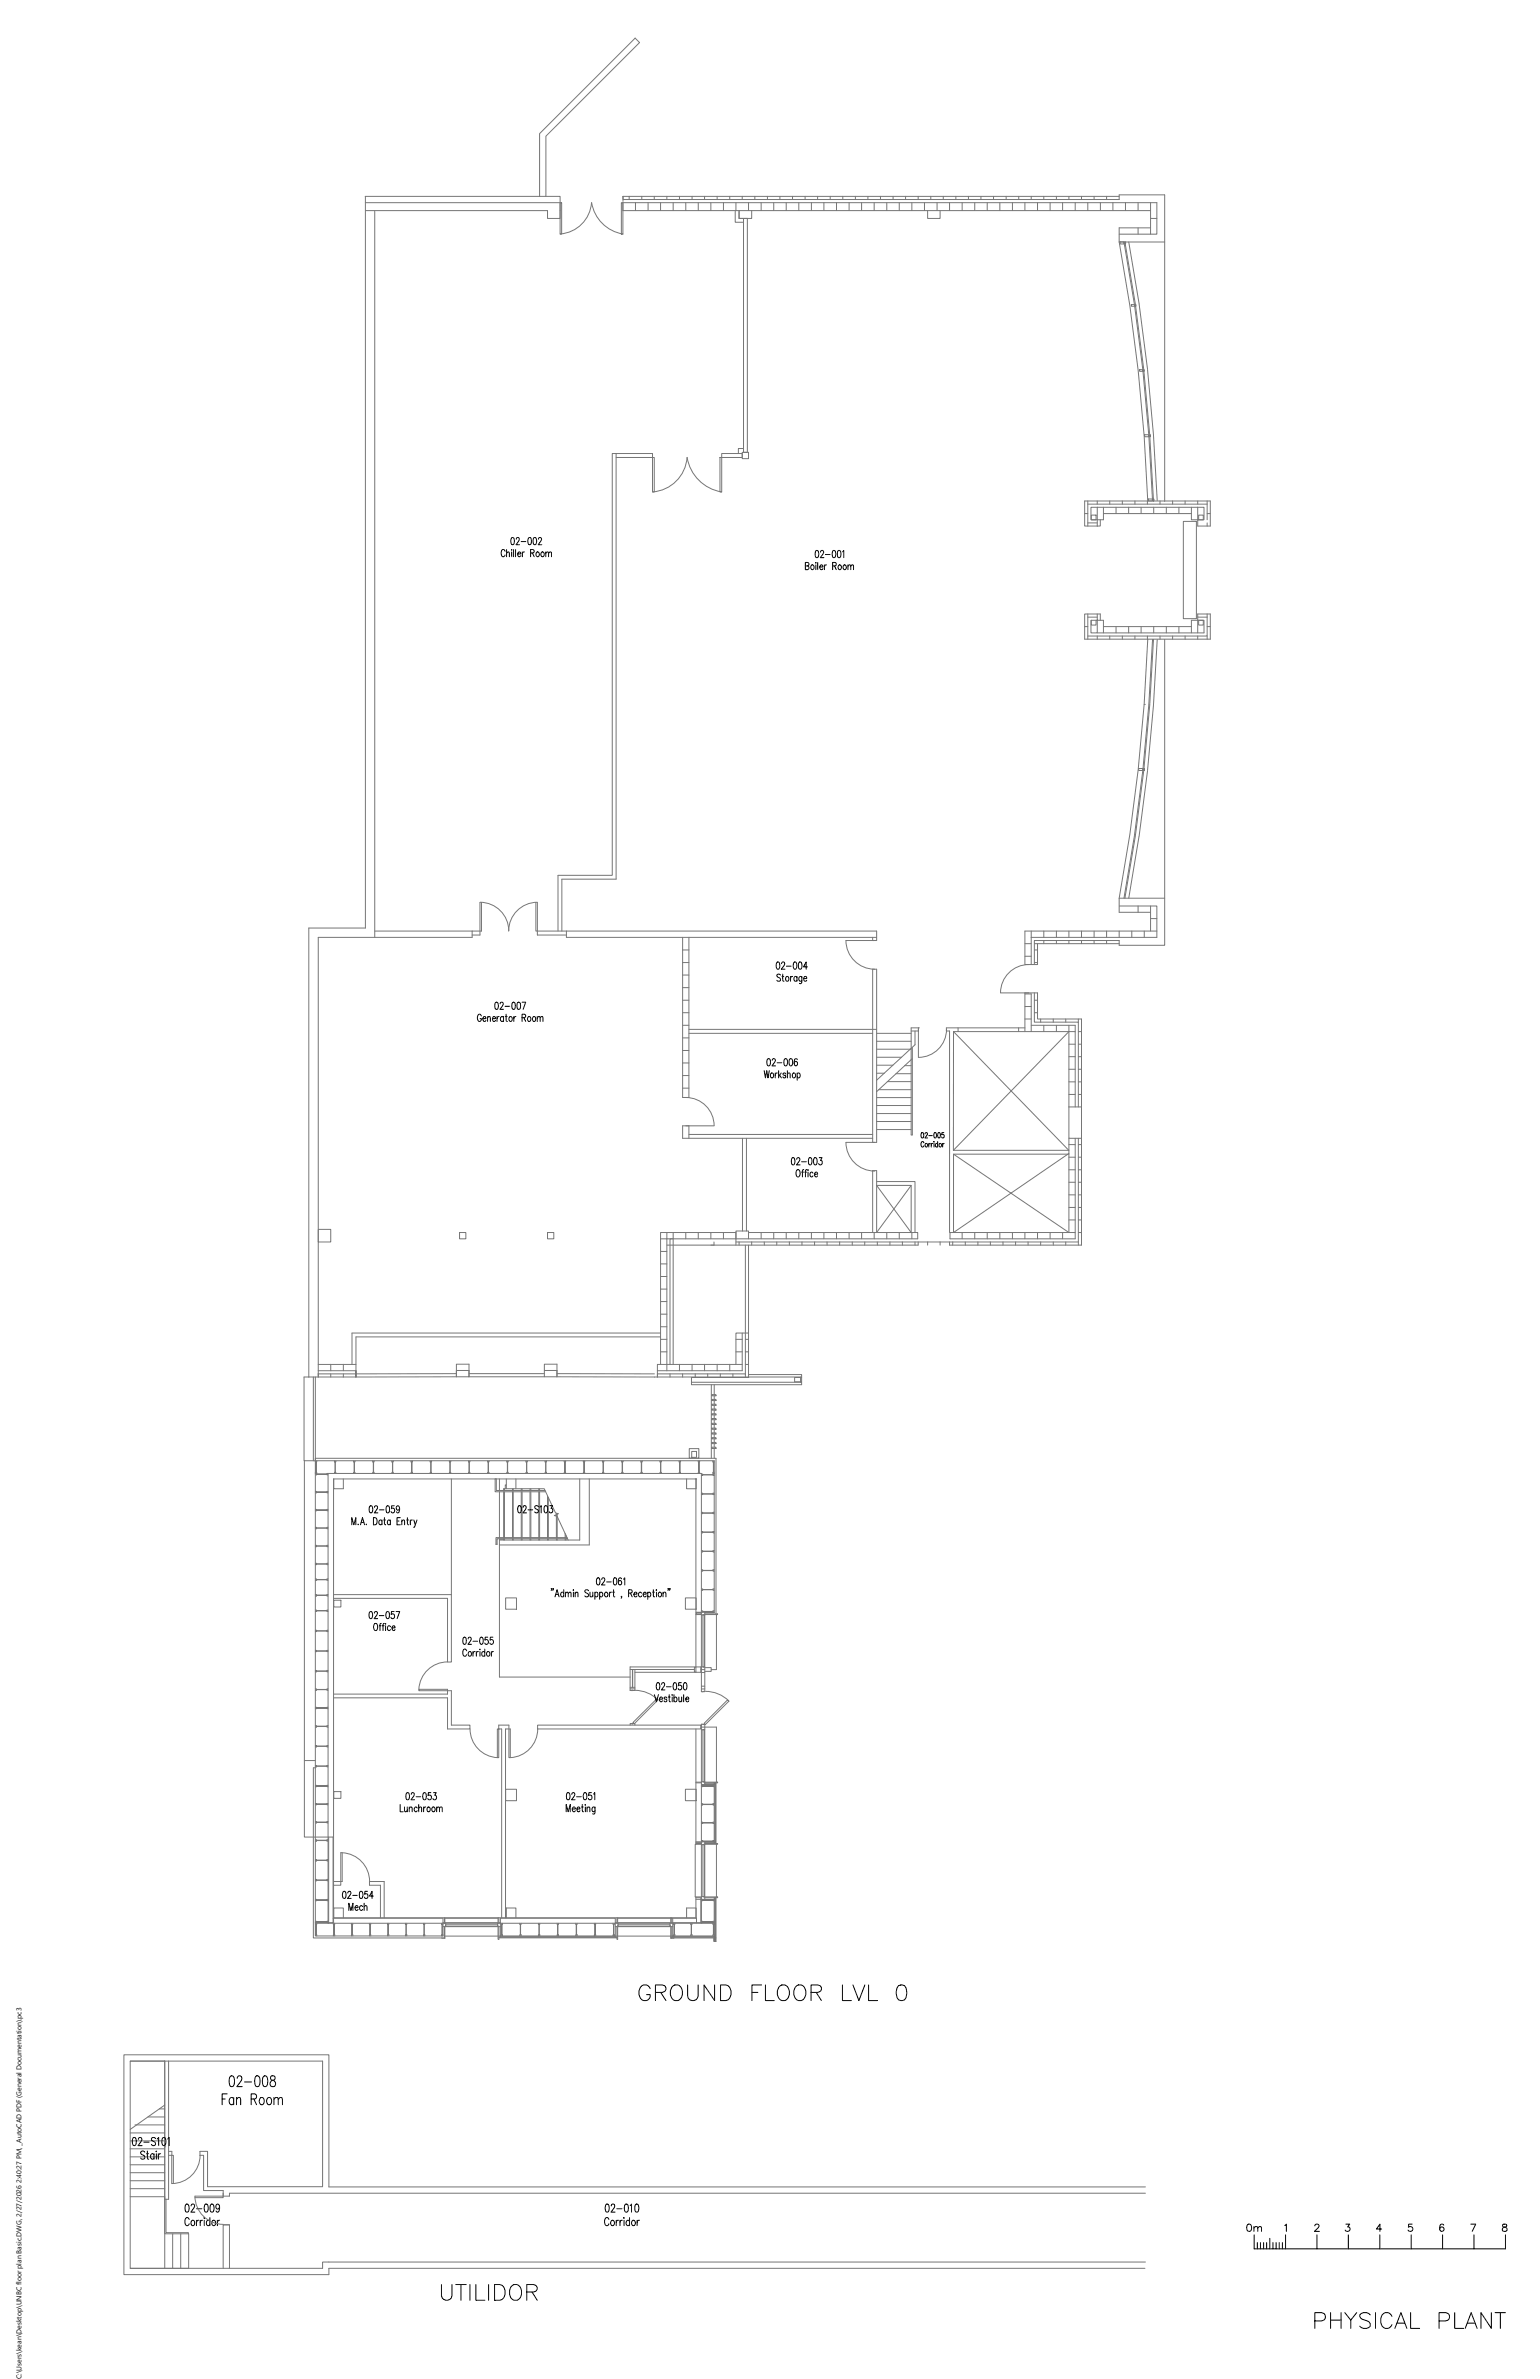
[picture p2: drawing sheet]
<svg xmlns="http://www.w3.org/2000/svg" width="279mm" height="432mm" viewBox="0 0 279 432" stroke-linecap="round" stroke-linejoin="round" font-family="sans-serif">
<defs><g id="words">
<text font-size="1.3" x="3.9" y="431.8" transform="rotate(-90 3.9 431.8)">C:\Users\kean\Desktop\UNBC floor plan Basic.DWG, 2/27/2026 2:40:27 PM, _AutoCAD PDF (General Documentation).pc3</text>
</g></defs>
<!-- layer: 3_Text -->
<g fill="none" stroke="#000" stroke-width=".18">
<path d="M91.9 99.7v1.3M92.8 97.6h.4l.1 .5a.58 .58 0 0 1-.3 .8l-.2-.1-.1-.5zM92.8 99.7v.2zM93.2 99.7v1.3M93.5 99.7v1.3M93.7 97.9v-.3a.35 .35 0 0 1 .5 .2 .35 .35 0 0 1-.1 .4l-.5 .7h.7M94.6 98.3h.8M95.9 97.6h.4l.1 .5a.58 .58 0 0 1-.3 .8l-.2-.1-.1-.5zM96.8 97.6h.4l.2 .5-.2 .7-.2 .1a1.06 1.06 0 0 1-.2-1.3zM97.7 97.9l.1-.3a.35 .35 0 0 1 .5 .2 .35 .35 0 0 1-.2 .4l-.5 .7h.7M148 100h.4l.1 .5v.5l-.2 .2h-.3l-.1-.2zM151.1 100h.4l.1 .5v.5l-.3 .2h-.2l-.1-.2z"/>
<path d="M152 100l.3-.1 .2 .3v.8l-.2 .2h-.3v-.2zM91.6 100.1a.37 .37 0 0 0-.4-.4 .37 .37 0 0 0-.3 .5v.3a.37 .37 0 0 0 .3 .5 .37 .37 0 0 0 .4-.3M91.9 100.4l.2-.2h.3v.8M92.8 100.2v.8M93.9 100.5h.6l-.1-.2a.4 .4 0 0 0-.6 .3 .4 .4 0 0 0 .5 .4l.2-.1M94.8 100.2v.8M95.1 100.2h-.2l-.1 .3M96.3 100.4l.5-.1 .1-.2-.1-.3-.5-.1v1.3M96.6 100.4l.3 .6M97.4 100.2a.38 .38 0 0 1 .5 .4 .38 .38 0 0 1-.5 .4l-.2-.3zM98.3 100.2a.38 .38 0 0 1 .4 .4 .38 .38 0 0 1-.4 .4l-.2-.3zM99 100.4l.3-.2h.2v.8"/>
<path d="M99 100.2v.8M99.5 100.4l.3-.2h.2l.1 .8M146.1 102.7h.6l.1-.2-.1-.3-.6-.1v1.3l.6-.1 .1-.3-.3-.3M147.2 102.6a.38 .38 0 0 1 .5 .4 .38 .38 0 0 1-.5 .3l-.1-.3zM148 102.1v.1zM148 102.5v.9M148.4 102.1v1.3M148.7 102.9h.6l-.1-.3a.39 .39 0 0 0-.5 .4 .39 .39 0 0 0 .5 .3l.1-.1M148.9 100.2l.2-.3h.1l.2 .3-.1 .4-.5 .6h.7M149.6 102.5v.9M149.8 100.6h.8M149.9 102.5l-.2 .1-.1 .3"/>
<path d="M151.1 102.7h.5v-.5l-.5-.1v1.3M151.4 102.7l.3 .7M152.2 102.6a.38 .38 0 0 1 .5 .4 .38 .38 0 0 1-.5 .3l-.2-.3zM152.8 100.2l.3-.3v1.3M153.1 102.6a.38 .38 0 0 1 .4 .4 .38 .38 0 0 1-.4 .3l-.1-.3zM153.8 102.8l.3-.3 .2 .1v.8M153.8 102.5v.9M154.3 102.8l.3-.3 .2 .1 .1 .8M141 174.7l.2-.1a.91 .91 0 0 1 0 1.3l-.3-.2-.1-.5zM141.6 177a.33 .33 0 0 0-.5-.2 .33 .33 0 0 0-.1 .5l.4 .2a.35 .35 0 0 1 .1 .6 .35 .35 0 0 1-.6-.2M141.8 174.9l.2-.3 .3 .1 .1 .2a1.4 1.4 0 0 1-.6 1h.6M141.9 177.2h.3"/>
<path d="M142 176.8v1.1l.2 .2M142.7 177.3a.39 .39 0 0 1 .4 .4 .39 .39 0 0 1-.4 .4l-.2-.4zM142.7 175.4h.8M143.4 177.2v.9M143.8 177.2l-.2 .1-.2 .3M144.1 174.7l.2-.1a.91 .91 0 0 1 0 1.3l-.3-.2-.1-.5zM144.6 177.4l-.1-.1a.39 .39 0 0 0-.5 .4 .39 .39 0 0 0 .5 .4l.1-.2M144.6 177.2v.9M145 174.7l.2-.1a.91 .91 0 0 1 0 1.3l-.3-.2-.1-.5zM145.5 177.2l-.1 1.2-.1 .1h-.2M145.5 177.4l-.1-.1a.39 .39 0 0 0-.5 .4 .39 .39 0 0 0 .5 .4l.1-.2M145.8 177.6h.6l-.1-.3a.39 .39 0 0 0-.5 .4 .39 .39 0 0 0 .5 .4l.1-.2"/>
<path d="M146.5 175.5h-.7l.5-.9v1.3M87.3 184.4a.37 .37 0 0 0-.4-.3 .37 .37 0 0 0-.3 .5v.3a.38 .38 0 0 0 .4 .5 .38 .38 0 0 0 .3-.5h-.2M87.6 184.9h.6l-.1-.3a.39 .39 0 0 0-.5 .4 .39 .39 0 0 0 .5 .3l.1-.1M88.5 184.8l.2-.3 .2 .1 .1 .8M88.5 184.5v.9M89.3 184.9h.6l-.1-.3a.39 .39 0 0 0-.5 .4 .39 .39 0 0 0 .5 .3l.1-.1M89.9 182l.2-.1a.84 .84 0 0 1 0 1.3h-.1a1.02 1.02 0 0 1-.1-1.2zM90.2 184.5v.9M90.6 184.5l-.3 .1-.1 .3M90.7 182.2l.2-.3h.2l.2 .2-.1 .5-.5 .6h.7M91.4 184.7l-.2-.1a.39 .39 0 0 0-.4 .4 .39 .39 0 0 0 .4 .3l.2-.1M91.4 184.5v.9"/>
<path d="M91.6 182.6h.9M91.7 184.5h.3M91.8 184.1v1l.1 .2 .2 .1M92.5 184.6a.39 .39 0 0 1 .4 .4 .39 .39 0 0 1-.4 .3l-.2-.3zM93 182l.2-.1a.88 .88 0 0 1 0 1.3h-.1a1.02 1.02 0 0 1-.1-1.2zM93.2 184.5v.9M93.6 184.5l-.2 .1-.2 .3M93.9 182l.2-.1a.84 .84 0 0 1 0 1.3 1.02 1.02 0 0 1-.2-1.2zM94.7 181.9h.7l-.5 1.3M94.7 184.7l.6-.1v-.4l-.6-.1v1.3M95 184.7l.4 .7M95.8 184.6a.39 .39 0 0 1 .5 .4 .39 .39 0 0 1-.5 .3l-.1-.3z"/>
<path d="M96.7 184.6a.39 .39 0 0 1 .5 .4 .39 .39 0 0 1-.5 .3l-.1-.3zM97.5 184.8l.2-.3 .3 .1v.8M97.5 184.5v.9M98 184.8l.2-.3 .3 .1v.8M138.6 194.3l.3 1.3 .2-1.3 .2 1.3 .3-1.3M139.3 192.2h.2a.91 .91 0 0 1 0 1.3h-.1a1.02 1.02 0 0 1-.1-1.3zM139.9 194.8a.39 .39 0 0 1 .5 .4 .39 .39 0 0 1-.5 .4l-.1-.3zM140.1 192.4l.2-.2h.2l.2 .2-.2 .4-.4 .7h.6M140.7 194.8v.8M141 192.9h.8M141 194.8h-.2l-.1 .3M141.3 194.3v1.3"/>
<path d="M141.4 195.1l.4 .5M141.7 194.8l-.4 .6M142.4 192.2h.2a.91 .91 0 0 1 0 1.3h-.1a1.02 1.02 0 0 1-.1-1.3zM142.6 194.9l-.2-.1-.4 .1 .5 .4v.3h-.3l-.2-.1M142.9 195l.2-.2h.2l.1 .8M142.9 194.3v1.3M143.3 192.2h.2a.91 .91 0 0 1 0 1.3h-.1a1.02 1.02 0 0 1-.1-1.3zM143.9 194.8a.39 .39 0 0 1 .5 .4 .39 .39 0 0 1-.5 .4l-.2-.3zM144.6 194.9l.1-.1a.39 .39 0 0 1 .5 .4 .39 .39 0 0 1-.5 .4l-.1-.1M144.6 194.8v1.3M144.7 192.3l-.3-.1a.79 .79 0 0 0 0 1.3 .39 .39 0 0 0 .3-.5 .39 .39 0 0 0-.5-.3l-.1 .3M143.7 210.2h.4l.1 .5v.5l-.3 .2h-.2l-.1-.2z"/>
<path d="M144.5 210.4l.1-.2a.31 .31 0 0 1 .4 0 .31 .31 0 0 1 .1 .4l-.6 .8h.7M144.6 212.4l.1-.1a.69 .69 0 0 1 .5 .7 .69 .69 0 0 1-.5 .6 .94 .94 0 0 1-.1-1.2zM145.4 210.9h.9M145.4 212.7h.4M145.8 212.3l-.2 .1v.2v1M146 212.7h.3M146.4 212.3l-.3 .3v1M146.6 212.3v.1zM146.6 212.7v.9M146.8 210.2h.4l.1 .5v.5l-.3 .2h-.2l-.1-.2zM147.5 212.9l-.1-.1a.38 .38 0 0 0-.5 .4 .38 .38 0 0 0 .5 .4l.1-.2M147.7 210.2l.3-.1 .2 .3v.8l-.2 .2-.4-.2v-.5z"/>
<path d="M147.8 213.1h.5v-.3a.38 .38 0 0 0-.5 .4 .38 .38 0 0 0 .5 .4v-.2M148.6 210.1h.5l-.2 .5a.37 .37 0 0 1 .3 .6 .37 .37 0 0 1-.7 0M167.2 205.6h.1a.54 .54 0 0 1 .3 .5 .54 .54 0 0 1-.3 .4l-.2-.4zM167.6 207.4a.28 .28 0 0 0-.3-.2 .28 .28 0 0 0-.2 .4v.2a.28 .28 0 0 0 .2 .4 .28 .28 0 0 0 .3-.2M167.8 205.8l.2-.2 .2 .1v.3l-.4 .5h.5M168.5 206.1h.6M168.5 207.5v.7M168.8 207.5l-.3 .3M169 207.5v.7M169.2 207.5l-.1 .1-.1 .2M169.5 207.2v.1zM169.5 207.5v.7"/>
<path d="M169.5 205.6h.1a.56 .56 0 0 1 0 .9l-.2-.4zM170.1 207.7v-.1a.29 .29 0 0 0-.4 .3 .29 .29 0 0 0 .4 .2v-.1M170.1 207.2v1M170.2 205.6h.1a.56 .56 0 0 1 0 .9l-.2-.4zM171 207.5v.7M171.2 205.6h-.3v.4a.27 .27 0 0 1 .3 0 .27 .27 0 0 1 0 .4 .27 .27 0 0 1-.4 0M171.3 207.5l-.3 .3M63.8 276.8v-1.3l.4 1.3 .4-1.3v1.3M65 276.6v.1M65.4 276.8l.4-1.3 .3 1.3M65.5 276.3h.5M66.5 276.6v.1"/>
<path d="M67.1 273.4l.3-.1a.88 .88 0 0 1 0 1.3l-.4-.3v-.4zM67.8 275.5a.69 .69 0 0 1 .6 .4 .69 .69 0 0 1-.2 .8l-.4 .1zM67.9 273.6l.2-.3h.2l.2 .2-.1 .5-.5 .6h.7M68.8 274h.9M69.3 276.1l-.1-.2a.38 .38 0 0 0-.5 .4 .38 .38 0 0 0 .5 .4l.1-.1M69.3 275.9v.9M69.6 275.9h.3M69.7 275.5v1l.3 .3M70.2 273.4l.2-.1a.88 .88 0 0 1 0 1.3l-.2-.1-.1-.2zM70.8 276.1l-.1-.2a.42 .42 0 0 0-.5 .3 .42 .42 0 0 0 .3 .6l.3-.2M70.8 275.9v.9M71.5 273.3h-.4l-.1 .6a.38 .38 0 0 1 .6 .3 .38 .38 0 0 1-.6 .3v-.2"/>
<path d="M72 276.1h.4M72.5 273.7l-.2 .3a.36 .36 0 0 1-.4-.3 .36 .36 0 0 1 .4-.3l.2 .3a.67 .67 0 0 1-.4 .9l-.2-.2M72.6 275.5h-.6v1.3h.6M72.9 276.1l.2-.2h.3v.9M72.9 275.9v.9M73.8 275.9h.3M73.9 275.5v1l.2 .3M74.4 275.9v.9M74.8 275.9h-.2l-.2 .4M75.1 275.9l.3 .9 .2-.9M75.4 276.8l-.2 .4h-.2M94.1 273.3h.2a.91 .91 0 0 1 0 1.3h-.1a.97 .97 0 0 1-.1-1.3z"/>
<path d="M94.9 273.6v-.1a.3 .3 0 0 1 .4-.2 .3 .3 0 0 1 .1 .5l-.5 .8h.6M95.8 274h.8M97.7 273.5l-.1-.2a.35 .35 0 0 0-.4 0 .35 .35 0 0 0-.2 .3l.7 .6v.2l-.3 .2-.4-.2M98 273.5l.2-.2v1.3M98.8 273.3h.3a.91 .91 0 0 1 0 1.3h-.1a1.01 1.01 0 0 1-.2-1.3zM99.7 273.3h.5l-.2 .5a.38 .38 0 0 1 .3 .6 .38 .38 0 0 1-.7 0M67.1 292.6h.4l.1 .5-.1 .4-.2 .3-.3-.3v-.4zM67.9 292.8l.1-.2a.3 .3 0 0 1 .4 0 .3 .3 0 0 1 0 .4l-.5 .8h.6M68 294.7h.1a.68 .68 0 0 1 .4 .6 .68 .68 0 0 1-.4 .7 .86 .86 0 0 1-.1-1.3zM68.8 293.2h.8M68.8 295.1h.3M69.2 294.7l-.3 .2v1.1"/>
<path d="M69.4 295.1h.3M69.7 294.7l-.2 .2v1.1M70 294.7v.1zM70 295.1v.9M70.1 292.6l.3-.1a.88 .88 0 0 1 0 1.3l-.3-.1-.1-.5zM70.8 295.3v-.2a.38 .38 0 0 0-.5 .4 .38 .38 0 0 0 .5 .4v-.1M71.1 295.5h.6l-.1-.4a.38 .38 0 0 0-.5 .4 .38 .38 0 0 0 .5 .4l.1-.1M71.5 292.5h-.5v.6a.39 .39 0 0 1 .5 0 .39 .39 0 0 1 0 .5 .39 .39 0 0 1-.5 .1l-.1-.2M71.9 292.5h.6l-.4 1.3M84.1 297.2h.4l.1 .5a.61 .61 0 0 1-.3 .8h-.1a1.02 1.02 0 0 1-.1-1.3zM84.7 299.6a.37 .37 0 0 0-.5-.3 .37 .37 0 0 0-.2 .5v.3a.36 .36 0 0 0 .2 .5 .36 .36 0 0 0 .5-.3M84.9 297.5v-.1a.29 .29 0 0 1 .5-.2 .29 .29 0 0 1 0 .4l-.5 .9h.6"/>
<path d="M85.1 299.8a.38 .38 0 0 1 .4 .4 .38 .38 0 0 1-.4 .4l-.2-.4zM85.8 297.9h.9M85.8 299.8v.8M86.2 299.8h-.2l-.2 .3M86.4 299.8v.8M86.8 299.8h-.2l-.2 .3M87.1 299.3v.1zM87.1 299.8v.8M87.2 297.2h.3l.2 .5a.61 .61 0 0 1-.3 .8l-.2-.1-.2-.5zM87.9 299.9v-.1a.38 .38 0 0 0-.5 .4 .38 .38 0 0 0 .5 .4v-.2M87.9 299.3v1.3M88.4 299.8a.38 .38 0 0 1 .5 .4 .38 .38 0 0 1-.5 .4l-.1-.4z"/>
<path d="M88.5 297.2h-.5v.5a.39 .39 0 0 1 .5 .1 .39 .39 0 0 1 0 .5 .39 .39 0 0 1-.5 0l-.1-.1M89.2 299.8v.8M89.4 297.2h-.4l-.1 .5a.39 .39 0 0 1 .5 .1 .39 .39 0 0 1 0 .5 .39 .39 0 0 1-.5 0v-.1M89.5 299.8h-.2l-.1 .3M100.1 288.4h-.1h.1l-.1 .3M100.4 288.4l-.1 .3M100.7 289.8l.4-1.3 .3 1.3M100.8 289.4h.5M102.3 289.2l-.1-.1a.38 .38 0 0 0-.5 .3 .38 .38 0 0 0 .5 .4l.1-.1M102.3 288.5v1.3M102.6 289.2l.2-.2 .3 .1v.7M102.6 289v.8"/>
<path d="M103.1 289.2l.2-.2 .3 .1v.7M104 288.5v.2zM104 289v.8M104.4 289.2l.2-.2 .2 .1 .1 .7M104.4 289v.8M106.8 288.7l-.1-.1a.35 .35 0 0 0-.4 0 .35 .35 0 0 0-.2 .3l.7 .6-.1 .3h-.4l-.2-.1M107 289l.1 .8h.3l.1-.2M107.5 289v.8M107.9 289.2l.1-.1a.38 .38 0 0 1 .5 .3 .38 .38 0 0 1-.5 .4l-.1-.1M107.9 289v1.3M108.4 286.4h.3l.2 .5-.2 .7-.2 .1a.98 .98 0 0 1-.1-1.3zM108.8 289.2l.1-.1a.38 .38 0 0 1 .5 .3 .38 .38 0 0 1-.5 .4l-.1-.1"/>
<path d="M108.8 289v1.3M109.2 286.7l.2-.3h.2l.1 .2-.1 .5-.5 .6h.7M109.8 289.1a.38 .38 0 0 1 .5 .3 .38 .38 0 0 1-.5 .4l-.1-.3zM110.1 287.1h.8M110.6 289v.8M110.9 289l-.2 .1-.1 .2M111.2 289h.3M111.3 288.5v1.1l.1 .2h.1M111.4 286.4h.4l.1 .5a.61 .61 0 0 1-.3 .8h-.1a1.02 1.02 0 0 1-.1-1.3zM112.8 286.6l-.3-.2a.78 .78 0 0 0 0 1.3 .38 .38 0 0 0 .3-.5 .38 .38 0 0 0-.5-.3l-.1 .4M112.8 289.8h-.1h.1l-.1 .3M113.1 286.6l.2-.2v1.3"/>
<path d="M114 289.2l.6-.1v-.5l-.6-.1v1.3M114.4 289.2l.3 .6M115 289.3h.6l-.1-.2a.38 .38 0 0 0-.5 .3 .38 .38 0 0 0 .5 .4l.1-.1M116.4 289.2l-.1-.1a.38 .38 0 0 0-.5 .3 .38 .38 0 0 0 .5 .4l.1-.1M116.7 289.3h.5v-.2a.38 .38 0 0 0-.5 .3 .38 .38 0 0 0 .5 .4v-.1M117.5 289.2l.1-.1a.38 .38 0 0 1 .5 .3 .38 .38 0 0 1-.5 .4l-.1-.1M117.5 289v1.3M118.4 289h.3M118.5 288.5v1.1l.1 .2h.2M119.1 288.5v.2zM119.1 289v.8M119.5 289.1a.38 .38 0 0 1 .5 .3 .38 .38 0 0 1-.5 .4l-.1-.3z"/>
<path d="M120.3 289.2l.2-.2 .3 .1v.7M120.3 289v.8M121.3 288.4l-.1 .3M121.6 288.4h-.1h.1l-.1 .3M118.7 307.6l.4 1.3 .4-1.3M119.2 305.5h.4l.1 .5v.5l-.3 .2-.3-.2v-.5zM119.6 308.4h.6l-.1-.3a.38 .38 0 0 0-.5 .4 .38 .38 0 0 0 .5 .3l.1-.1M120 305.7a.3 .3 0 0 1 .5-.3 .3 .3 0 0 1 0 .5l-.5 .8h.6M120.9 306.2h.9M121 308.2l-.2-.2-.3 .2 .1 .2 .3 .1v.3l-.2 .1-.2-.2M121.3 308h.3M121.4 307.6v1l.1 .2 .1 .1"/>
<path d="M122 307.6v.1zM122 308v.9M122.3 305.5l.2-.1 .2 .3v.8l-.2 .2h-.2l-.2-.5zM122.3 308.2l.1-.1a.38 .38 0 0 1 .4 .4 .38 .38 0 0 1-.4 .3l-.1-.1M122.3 307.6v1.3M123.2 308v.8l.2 .1 .3-.3M123.6 305.4h-.5v.6a.39 .39 0 0 1 .5 0 .39 .39 0 0 1 0 .6 .39 .39 0 0 1-.5 0l-.1-.1M123.7 308v.9M124 307.6v1.3M124.1 305.5l.3-.1 .2 .3v.8l-.2 .2-.4-.2v-.5zM124.4 308.4h.6l-.1-.3a.38 .38 0 0 0-.5 .4 .38 .38 0 0 0 .5 .3l.1-.1M72.6 327.5v1.3h.6"/>
<path d="M73.4 328v.8h.3l.2-.2M73.8 325.4h.3l.2 .5a.57 .57 0 0 1-.4 .8 1.02 1.02 0 0 1-.1-1.3zM73.9 328v.8M74.3 328.2l.2-.2h.2l.1 .8M74.3 328v.8M74.6 325.7v-.1a.29 .29 0 0 1 .4-.2 .29 .29 0 0 1 .1 .5l-.5 .8h.6M75.5 326.1h.8M75.7 328.2l-.1-.2a.38 .38 0 0 0-.5 .4 .38 .38 0 0 0 .5 .4l.1-.1M76 328.2l.2-.2h.2l.1 .8M76 327.5v1.3M76.8 325.4h.4l.1 .5a.61 .61 0 0 1-.2 .8h-.1a.95 .95 0 0 1-.2-1.3zM76.9 328v.8"/>
<path d="M77.2 328h-.2l-.1 .3M77.6 328a.38 .38 0 0 1 .5 .4 .38 .38 0 0 1-.5 .4l-.1-.3zM78.2 325.4h-.5v.5a.39 .39 0 0 1 .6 .3 .39 .39 0 0 1-.6 .4l-.1-.2M78.5 328a.38 .38 0 0 1 .5 .4 .38 .38 0 0 1-.5 .4l-.2-.3zM78.6 325.4h.5l-.2 .5a.38 .38 0 0 1 .3 .5 .38 .38 0 0 1-.7 0M79.2 328.2l.3-.2h.2v.8M79.2 328v.8M79.7 328.2l.3-.2h.2v.8M102.7 328.8v-1.3l.4 1.3 .4-1.3v1.3M102.9 325.4h.4l.1 .5a.57 .57 0 0 1-.4 .8 1.02 1.02 0 0 1-.1-1.3zM103.7 325.7v-.1a.29 .29 0 0 1 .5-.2 .29 .29 0 0 1 0 .5l-.5 .8h.6M103.8 328.3h.6l-.1-.2a.4 .4 0 0 0-.6 .3 .4 .4 0 0 0 .5 .4l.2-.1"/>
<path d="M104.6 326.1h.9M104.7 328.3h.5l-.1-.3a.38 .38 0 0 0-.4 .4 .38 .38 0 0 0 .4 .4l.1-.1M105.5 328h.3M105.6 327.5v1.1l.1 .2h.2M106 325.4h.1a.8 .8 0 0 1 .1 1.3h-.1a.95 .95 0 0 1-.1-1.3zM106.2 327.5v.2zM106.2 328v.8M106.5 328.2l.2-.2h.3v.8M106.5 328v.8M107.3 325.4h-.5v.5a.39 .39 0 0 1 .6 .3 .39 .39 0 0 1-.6 .4l-.1-.2M107.7 325.6l.2-.2v1.3M107.9 328v1.1l-.1 .2-.3-.1"/>
<path d="M107.9 328.2v-.2a.38 .38 0 0 0-.5 .4 .38 .38 0 0 0 .5 .4v-.1M62.3 343.3h.1a.8 .8 0 0 1 .1 1.3h-.1a.95 .95 0 0 1-.1-1.3zM63.1 343.6l.2-.3h.2l.2 .2-.6 1.1h.6M63.3 346.8v-1.4l.4 1.4 .3-1.4v1.4M64 344h.8M64.4 346.2h.6l-.1-.3a.38 .38 0 0 0-.5 .4 .38 .38 0 0 0 .5 .4l.1-.1M65.3 343.3h.4l.1 .5a.57 .57 0 0 1-.3 .8 1.02 1.02 0 0 1-.2-1.3zM65.8 346.1l-.1-.2a.38 .38 0 0 0-.5 .4 .38 .38 0 0 0 .5 .4l.1-.1M66.1 346.1l.2-.2h.2l.1 .9M66.1 345.4v1.4M66.7 343.3h-.5v.5a.38 .38 0 0 1 .6 .3 .38 .38 0 0 1-.6 .4l-.1-.2M67.7 344.1h-.7l.5-.8v1.3"/>
<path d="M41.8 376.9l.3-.1a.96 .96 0 0 1 .4 1.1l-.2 .8h-.3a1.22 1.22 0 0 1-.4-1.6zM43 377.2v-.1a.46 .46 0 0 1 .6-.3l.2 .2 .1 .3-.9 1.4h.9M44.4 377.9h1.2M46.4 376.9l.4-.1a.96 .96 0 0 1 .4 1.1l-.2 .8h-.4a1.22 1.22 0 0 1-.3-1.6zM47.8 376.9l.4-.1a.96 .96 0 0 1 .4 1.1l-.2 .8h-.4a.96 .96 0 0 1-.4-1.1zM49.1 376.9v.3a.67 .67 0 0 0 .7 .5 .57 .57 0 0 1 0 .9 .57 .57 0 0 1-.8-.2 .57 .57 0 0 1 .4-.8l.3-.1a.42 .42 0 0 0 .2-.4 .42 .42 0 0 0-.3-.3zM24.2 388h.2a1.01 1.01 0 0 1 0 1.4h-.1a1.22 1.22 0 0 1-.1-1.4zM25.1 388.3l.2-.3h.3l.1 .2a1.8 1.8 0 0 1-.7 1.2h.8M26.1 388.8h1M26.3 390.6a.38 .38 0 0 0-.5-.2 .38 .38 0 0 0-.2 .5l.5 .3a.39 .39 0 0 1 .1 .6 .39 .39 0 0 1-.6 0l-.1-.1M26.6 390.9h.3M26.7 390.4v1.2l.1 .2 .2 .1"/>
<path d="M27.9 391.1l-.1-.1a.47 .47 0 0 0-.5 .3 .47 .47 0 0 0 .3 .6l.3-.2M27.9 390.9v1M28.2 388.2a.38 .38 0 0 0-.5-.2 .38 .38 0 0 0-.2 .5l.5 .2a.38 .38 0 0 1 .2 .6 .38 .38 0 0 1-.6 .1l-.1-.2M28.4 390.4v.2zM28.4 390.9v1M28.5 388.2l.3-.2v1.4M28.7 390.9v1M29.1 390.9l-.2 .1-.2 .3M29.5 388h.3a1.01 1.01 0 0 1 0 1.4h-.1a1.14 1.14 0 0 1-.2-1.4zM30.4 388.2l.3-.2v1.4M40.3 381h.6M41.2 380h-.9v2"/>
<path d="M42.4 381l-.1-.2a.63 .63 0 0 0-.8 .3 .63 .63 0 0 0 .3 .8l.3 .1 .3-.3M42.4 380.7v1.3M42.9 381.1l.3-.4 .4 .1 .1 1.2M42.9 380.7v1.3M45.6 381h.6l.3-.4a.46 .46 0 0 0-.3-.6h-.6v2M46.1 381l.4 1M47.2 380.8l.2-.1a.67 .67 0 0 1 .5 .7 .67 .67 0 0 1-.5 .6l-.2-.1a.86 .86 0 0 1 0-1.1zM48.6 380.8l.1-.1a.67 .67 0 0 1 .6 .7 .67 .67 0 0 1-.6 .6l-.1-.1a.86 .86 0 0 1 0-1.1zM49.7 381.1l.4-.4 .3 .1 .1 1.2M49.7 380.7v1.3M50.5 381.1l.3-.4 .4 .1v1.2M33.7 400.1h.3a.99 .99 0 0 1 0 1.4h-.1a1.14 1.14 0 0 1-.2-1.4z"/>
<path d="M34.3 402.8a.41 .41 0 0 0-.5-.3 .41 .41 0 0 0-.3 .6v.3a.41 .41 0 0 0 .3 .6 .41 .41 0 0 0 .5-.4M34.7 400.4l.2-.3h.3l.1 .2-.2 .5-.5 .7h.7M34.8 403.1a.48 .48 0 0 1 .6 .3 .48 .48 0 0 1-.3 .6l-.4-.2-.1-.4zM35.6 403v1M35.7 400.9h.9M36.1 403a.39 .39 0 0 0-.5 .4M36.3 403v1M36.7 403a.39 .39 0 0 0-.4 .4M37.1 402.5v.1zM37.1 403v1M37.2 400.1h.3a.99 .99 0 0 1 0 1.4h-.1a1.14 1.14 0 0 1-.2-1.4zM38.1 403.2l-.1-.1a.48 .48 0 0 0-.6 .3 .48 .48 0 0 0 .3 .6l.4-.2"/>
<path d="M38.1 402.5v1.5M38.2 400.1h.3a.99 .99 0 0 1 0 1.4h-.1a1.14 1.14 0 0 1-.2-1.4zM38.6 403.1a.48 .48 0 0 1 .6 .3 .48 .48 0 0 1-.3 .6l-.4-.2-.1-.4zM39.4 403v1M39.8 400.5l-.1 .4a.41 .41 0 0 1-.5-.4 .41 .41 0 0 1 .5-.4l.1 .4a.72 .72 0 0 1-.4 1l-.2-.2M39.9 403a.39 .39 0 0 0-.5 .4M110 400.1h.2a.99 .99 0 0 1 0 1.4h-.1a1.1 1.1 0 0 1-.1-1.4zM110.5 402.8a.41 .41 0 0 0-.5-.3 .41 .41 0 0 0-.3 .6v.3a.41 .41 0 0 0 .3 .6 .41 .41 0 0 0 .5-.4M110.9 400.4l.2-.3h.3l.1 .2-.1 .5-.6 .7h.8M111 403.1a.43 .43 0 0 1 .5 .4 .43 .43 0 0 1-.5 .4l-.2-.3zM111.8 403v1M111.9 400.9h.9"/>
<path d="M112.2 403l-.2 .1-.2 .3M112.5 403v1M112.9 403l-.3 .1-.1 .3M113.2 402.5v.1zM113.2 403v1M113.4 400.1h.3a.99 .99 0 0 1 0 1.4h-.1a1.1 1.1 0 0 1-.2-1.4zM114.2 403.2l-.1-.1a.43 .43 0 0 0-.5 .4 .43 .43 0 0 0 .5 .4l.1-.1M114.2 402.5v1.5M114.3 400.3l.3-.2v1.4M114.7 403.1a.43 .43 0 0 1 .6 .4 .43 .43 0 0 1-.6 .4l-.1-.3zM115.3 400.1h.3a.99 .99 0 0 1 0 1.4h-.1a1.14 1.14 0 0 1-.2-1.4zM115.6 403v1"/>
<path d="M116 403l-.3 .1-.1 .3"/>
<circle cx="168.1" cy="207.8" r=".29"/>
<circle cx="170.6" cy="207.8" r=".3"/>
</g>
<!-- layer: 1_Wall_Exist -->
<g fill="none" stroke="#767676" stroke-width=".18">
<path d="M66.3 35.6h35.3v4h-2.3v-1.4h-33M66.3 36.8h35.3M66.3 35.6v132.8h-10.3v81.5M68 38.2v131.9M97.9 35.6v-11.3l17.3-17.4 .8 .8-17 17v10.9M101.6 36.8h.3v5.7h-.3zM107.3 36.8a6.1 6.1 0 0 1-5.7 5.7M107.3 36.8a6.9 6.9 0 0 0 5.7 5.7M112.7 36.8h.3v5.7h-.3zM113 35.6h90.1M113 35.6v.6h90.1v-.8h8.2v55.6M113 35.6v1"/>
<path d="M114.2 35.6v.6M115.3 36.8v1.4M116.4 35.6v.6M117.6 36.8v1.4M118.7 35.6v.6M119.8 36.8v1.4M121 35.6v.6M122.1 36.8v1.4M123.3 35.6v.6M124.4 36.8v1.4M125.6 35.6v.6M126.7 36.8v1.4"/>
<path d="M127.8 35.6v.6M129 36.8v1.4M130.1 35.6v.6M131.3 36.8v1.4M132.4 35.6v.6M133.4 38.2v2.1h1.5M133.5 36.8v1.4M134.7 35.6v.6M135.8 36.8v1.4M136.4 38.2v1.4h-2.3v-1.4v1.4h1.5v42.5h-.7v-42.5M136.9 35.6v.6M138.1 36.8v1.4"/>
<path d="M139.2 35.6v.6M140.4 36.8v1.4M141.5 35.6v.6M142.6 36.8v1.4M143.8 35.6v.6M144.9 36.8v1.4M146.1 35.6v.6M147.2 36.8v1.4M148.3 35.6v.6M149.5 36.8v1.4M150.6 35.6v.6M151.8 36.8v1.4"/>
<path d="M152.9 35.6v.6M154.1 36.8v1.4M155.2 35.6v.6M156.3 36.8v1.4M157.5 35.6v.6M158.6 36.8v1.4M159.7 35.6v.6M160.9 36.8v1.4M162 35.6v.6M163.2 36.8v1.4M164.3 35.6v.6M165.4 36.8v1.4"/>
<path d="M166.6 35.6v.6M167.7 36.8v1.4M168.3 38.2v1.4h2.3v-1.4M168.9 35.6v.6M170 36.8v1.4M171.1 35.6v.6M172.3 36.8v1.4M173.4 35.6v.6M174.6 36.8v1.4M175.7 35.6v.6M176.8 36.8v1.4M178 35.6v.6"/>
<path d="M179.1 36.8v1.4M180.3 35.6v.6M181.4 36.8v1.4M182.5 35.6v.6M183.7 36.8v1.4M184.8 35.6v.6M185.9 36.8v1.4M187.1 35.6v.6M188.2 36.8v1.4M189.4 35.6v.6M190.5 36.8v1.4M191.7 35.6v.6"/>
<path d="M192.8 36.8v1.4M193.9 35.6v.6M195.1 36.8v1.4M196.2 35.6v.6M197.4 36.8v1.4M198.5 35.6v.6M199.6 36.8v1.4M200.8 35.6v.6M201.9 36.8v1.4M204.2 36.8v1.4M206.5 36.8v1.4M208.7 38.2h-95.7v-1.4h96.9v5.7h-6.8"/>
<path d="M208.7 36.8v5.7M208.7 39.6h1.2M203.1 43.9a322 322 0 0 1 5.1 47M203.1 43.9h8.2M203.1 41.4h5.6M203.1 41.3v2.6M203.2 43.9h.7v.4h-.7zM203.9 43.9l1.9 11.4 1.5 11.8M203.9 44h.2M203.9 44.2h.2M204.1 43.9l1.9 11.3M204.1 43.9h.1v.4h-.1z"/>
<path d="M204.8 43.9l1.9 11.2M205.3 55.3h.6v.3h-.6zM205.9 55.4h.1M205.9 55.5h.1M206 55.3l1.5 11.8M206 55.3l.1 .3zM206.5 41.4v1.1M206.7 55.2l1.5 11.8M206.8 67.1h.5v.3h-.5zM207.3 67.2h.2l1.1 11.8h-.2zM207.3 67.3h.2M207.5 67.1l.1 .3z"/>
<path d="M207.7 78.9h.7v.4h-.7zM208.2 67.1l1.1 11.8M208.4 79l.7 11.9M208.4 79.1h.2M208.6 79l.7 11.9M208.6 78.9h.1v.4h-.1zM209.3 79l.7 11.8M111.8 83h6.9v6.3h-.3v-7h-7.3v76.6h-9.9v10.1M111.8 82.3v77.3h-9.9v9.4M124.7 83a6.8 6.8 0 0 1-6.3 6.3M124.7 83a7.6 7.6 0 0 0 6.2 6.3M130.9 82.3h3.8v.7h-4.1v6.3h.3z"/>
<path d="M134.7 82.1h1.1v1.1h-1.1zM134.9 81.4h-.9v.9M196.8 93.2h.6M197.4 90.9v4.6M197.4 91.5h21.6M197.4 94.9h1.7M198 93.5h.9v.9h-.9zM199.1 92.1h-1.2v2.2h2.3v-2.2M199.1 92.1h18.2M199.1 90.9v.6M199.1 92.1v3.4M199.6 94.3v1.2h-.5"/>
<path d="M200.2 93.2h16M201.3 90.9v.6M202.5 92.1v1.1M203.6 90.9v.6M204.8 92.1v1.1M205.9 90.9v.6M207 92.1v1.1M208.2 90.9v.6M208.3 90.6h.8v.3h-.8zM209.1 90.7h.2M209.1 90.8h.2M209.3 90.6h.1v.3h-.1z"/>
<path d="M209.3 92.1v1.1M210.5 90.9v.6M211.6 92.1v1.1M212.7 90.9v.6M213.9 92.1v1.1M214.7 94.6h2.4v17.7h-2.4zM215 90.9v.6M216.2 92.1v2.2h2.2v-2.2h-1.1M217.3 92.1v3.4h2.3v-4.6h-22.8v4.6h2.3M217.3 90.9v.6M217.5 93.5h.8v.9h-.8zM219 93.2h.6"/>
<path d="M219 90.9v3.4M219 94.9v.6M196.8 113.7h.6M197.4 111.4v4.6M197.4 112h1.7M198 112.6v.9h.9v-.9M199.1 111.4v3.5h-1.2v-2.3h2.3v2.3M199.1 114.9h19.3v-2.3h-2.2v2.3M199.1 115.4v.6M200.2 113.7h16M201.3 115.4v.6M202.5 113.7v1.2"/>
<path d="M203.6 115.4v.6M204.8 113.7v1.2M205.9 115.4v.6M207 113.7v1.2M208.2 115.4v.6M208.2 116a322 322 0 0 1-5.1 47M209.1 116.1l-.7 11.8M209.3 116.1l-.7 11.8M209.3 113.7v1.2M210 116.1l-.7 11.8M210.5 115.4v.6M211.3 116.1v55.5h-8.2v-.9h-15.4v4.3"/>
<path d="M211.6 113.7v1.2M212.7 115.4v.6M213.9 113.7v1.2M215 115.4v.6M217.3 112v2.9M217.3 115.4v.6M217.5 112.6h.8v.9h-.8zM219 112h-1.7v-.6h2.3v4.6h-22.8v-4.6h2.8v1.2M219 111.4v4h-21.6M219 113.7h.6M219 115.4v.6M206.6 139.5h.7v.3h-.7z"/>
<path d="M207.3 139.8l-1.5 11.8M207.3 139.6h.2M207.5 139.5h.1v.3h-.1zM207.6 127.8h.2M208.2 139.9l-1.5 11.8M208.4 127.9l-1.1 11.9 .2-.1M208.6 127.9l-1.1 11.9-1.5 11.8M209.3 128l-1.1 11.8M205.8 151.7l-1.9 11.3M206 151.7l-1.9 11.3M206.7 151.8l-1.9 11.2M85.7 169v1.1h-28v79.8"/>
<path d="M87.4 163.8v5.2h-19.4M97.2 163.8v5.2h5.6M97.5 163.8v5.9h5.3M97.5 163.8a5.2 5.2 0 0 0-5.2 5.2 5.2 5.2 0 0 0-5.2-5.2v5.9h-1.4M102.8 169v1.1h56.2M102.8 169h56.2v1.7h-5.5M123.8 170.1v29.1h1.2v-29.1M123.8 172.4h1.2M123.8 174.7h1.2M123.8 177h1.2M123.8 179.3h1.2M153.5 170.7a5.2 5.2 0 0 0 5.2 5.2"/>
<path d="M158.3 170.1v.6M185.9 171.3h1.2M185.9 173.6h1.2M186.7 175.1a5.1 5.1 0 0 0-5.2 5.1h6.7v4.8h8v41h-23.9v-.6M187.1 169v6.1M187.7 172.4h.5M187.7 174.7h.5M187.7 171.3h15.4M189.4 169v1.1M189.4 170.7v.6M191.7 169v1.1M191.7 170.7v.6"/>
<path d="M193.9 169v1.1M193.9 170.7v.6M196.2 169v1.1M196.2 170.7v.6M198.5 169v1.1M198.5 170.7v.6M200.8 169v1.1M200.8 170.7v.6M203.1 163h8.2M203.1 163v2.6h5.6M203.1 169v1.1M203.1 164.4h6.8v5.7h-22.8"/>
<path d="M205.3 169v1.1M206.5 164.4v1.2M207.6 169v1.1M208.7 164.4v4.6M208.7 166.7h1.2M209.9 169h-24v6.1h2.3v-3.8M123.8 186.1h1.2M123.8 181.5h1.2M123.8 183.8h1.2M123.8 188.4h1.2M123.8 190.7h1.2M123.8 192.9h1.2"/>
<path d="M123.8 195.2h1.2M123.8 197.5h1.2M124.4 199.2a5.1 5.1 0 0 1 5.2 5.1h-5.8v2.3h34.5M125 187.6h33.3M125 186.8h34M159 187.6h6.3M159 189h6.3M159 190.4h6.3M159 191.9h4.6M159 193.3h3M159 194.8h1.4M159 199.2h6.3"/>
<path d="M159.4 197.8h5.9M161 196.3h4.3M162.6 194.9h2.7M164.1 193.4h1.2M165.3 192.2h.1M165.3 192.3l-6.3 5.8M165.3 187.1h1.3M166 187.1v2.5l-7 6.5M166.6 186.6h.1M166.6 186.6v5.3a5.1 5.1 0 0 0 5.1-5.1M166.6 186.6h-1.3v19.4h.2v-15.9M173 187.2v21.6"/>
<path d="M173 187.2h22.1M173 187.2l20.9 21.6h-20.9M173.8 186.6v.6M184.8 186.6v.6M185.9 180.4h1.2v6.8M185.9 180.2v7M185.9 186.6h-14.2v.5h.6v36.6M185.9 185h1.2M185.9 182.7h1.2M187.1 186.1h8v14.8M187.7 180.2v5.3h7.9v15.4M187.7 181.5h.5"/>
<path d="M187.7 183.8h.5M188.8 185v.5M189.4 186.1v1.1M191.1 185v.5M191.7 186.1v1.1M193.4 185v.5M193.9 186.1v14.8M193.9 194.1h1.2M193.9 196.4h1.2M193.9 198.6h1.2M193.9 191.8h1.2M193.9 189.5h1.2"/>
<path d="M193.9 187.2l-20.9 21.6M195.6 187.2h.6M195.6 194.1h.6M195.6 196.4h.6M195.6 198.6h.6M195.6 191.8h.6M195.6 189.5h.6M195.6 185v.5M125 204.3v2.3M125 205.9h33.3M134.7 206.6v16.8M135.4 206.6v16.8"/>
<path d="M158.3 207.3v-31.4h.7v31.4h-5.5a5.2 5.2 0 0 0 5.2 5.3M159 215.2h6.3v8.5zM159 214.5h7v9.2M159 205h6.3M159 203.6h6.3M159 202.1h6.3M159 200.7h6.3M165.3 215.2l-6.3 8.5v-11.2h-.7v11.2M173 209.5h20.9M193.9 206.6v17.1l-20.9-14.2v14.2l20.9-14.3M193.9 200.9v5.7h2.3M193.9 200.9h2.3"/>
<path d="M193.9 207.8h1.2M193.9 210h1.2M193.9 212.3h1.2M193.9 214.6h1.2M193.9 216.9h1.2M193.9 219.2h1.2M195.1 206.6v18.3h-22.7v-1.2h22.7M195.6 207.8h.6M195.6 210h.6M195.6 212.3h.6M195.6 214.6h.6M195.6 216.9h.6"/>
<path d="M195.6 219.2h.6M195.6 206.6v19.4M57.7 223.1h2.3v2.3h-2.3zM83.4 223.7h1.1v1.2h-1.1zM99.3 223.7h1.2v1.2h-1.2zM119.8 224.9v-1.2h13.7v2.3M119.8 224.9v22.8M119.8 227.1h1.2M119.8 229.4h1.2M119.8 231.7h1.2M119.8 234h1.2M119.8 236.2h1.2"/>
<path d="M119.8 238.5h1.2M121 223.7v25.1M122.1 224.9h-.5v22.8M122.1 223.7v24M124.4 223.7v1.2M126.7 223.7v1.2M129 223.7v1.2M129.5 225.4v.6M131.3 223.7v1.2M133.5 225.4h62.1M134.1 225.4v.6M135.2 226v23.4"/>
<path d="M135.8 223.7h30.7v1.2h-46.7M135.8 223.7v-.3h-2.3v1.5M135.8 226v24h-10.3v1.3h19.9v-1.8h-9.6M135.8 223.7v1.2M136.4 225.4v.6M138.1 223.7v1.2M138.7 225.4v.6M140.4 223.7v1.2M140.9 225.4v.6M142.6 223.7v1.2M143.2 225.4v.6M144.9 223.7v1.2"/>
<path d="M145.5 225.4v.6M147.2 223.7v1.2M147.8 225.4v.6M149.5 223.7v1.2M150.1 225.4v.6M151.8 223.7v1.2M152.3 225.4v.6M154.1 223.7v1.2M154.6 225.4v.6M156.3 223.7v1.2M156.9 225.4v.6M158.6 223.7v1.2"/>
<path d="M159.2 225.4v.6M160.9 223.7v1.2M161.5 225.4v.6M163.2 223.7v1.2M163.7 225.4v.6M165.4 223.7v1.2M166 225.4v.6M166.6 225.4v.6h-45.6M168.3 225.4v.6M170.6 225.4v.6M172.8 225.4v.6M174.6 223.7v1.2"/>
<path d="M175.1 225.4v.6M176.8 223.7v1.2M177.4 225.4v.6M179.1 223.7v1.2M179.7 225.4v.6M181.4 223.7v1.2M182 225.4v.6M183.7 223.7v1.2M184.3 225.4v.6M185.9 223.7v1.2M186.5 225.4v.6M188.2 223.7v1.2"/>
<path d="M188.8 225.4v.6M190.5 223.7v1.2M191.1 225.4v.6M192.8 223.7v1.2M193.4 225.4v.6M193.9 221.4h1.2M195.6 223.7h.6M195.6 221.4h.6M56.9 249.9v15.2M57.2 249.9v101.5h23.2v-3.2h-20M57.7 247.7h6.9M60 247.7v1.1"/>
<path d="M60 249.4v.5M62.3 247.7v1.1M62.3 249.4v.5M82.8 249.3l-25.1 .1M85.1 249.3h13.7M98.8 249.9v-2.3h2.2v2.3M98.8 248.8h2.2M101 249.3l17.7 .1M119.3 249.4h15.9v.5M119.3 248.8v1.1M119.8 242.7h-55.2v7.2v-1.1h-6.9M119.8 247.7h-.5v1.1"/>
<path d="M119.8 247.7h14.9M119.8 240.8h1.2M119.8 243.1h1.2M119.8 245.4h1.2M119.8 242h-55.9v5.7M121.6 249.4v.5M123.3 247.7v1.1M123.8 249.4v.5M125.5 250.9h19.9M125.6 247.7v1.1M126.1 249.4v.5M127.8 247.7v1.1"/>
<path d="M128.4 249.4v.5M129.1 251.3v13.4M129.1 259.2h.8v.2h-.8zM129.1 258.3h.8v.3h-.8zM129.1 257.5h.8v.2h-.8zM129.1 256.6h.8v.2h-.8zM129.1 255.7h.8v.2h-.8zM129.1 254.9h.8v.2h-.8zM129.1 254h.8v.2h-.8zM129.1 253.1h.8v.2h-.8zM129.6 251.3v1.8M129.6 253.3v.7"/>
<path d="M129.6 254.2v.7M129.6 255.1v.6M129.6 255.9v.7M129.6 256.8v.7M129.6 257.7v.6M129.6 258.6v.6M129.6 259.4v.7M130.1 247.7v1.1M130.7 249.4v.5M132.4 247.7v1.1M133 249.4v.5M133.5 243.1h1.2"/>
<path d="M133.5 245.4h1.2M134.7 242v6.8h-15.4M135.2 247.7h.6M135.2 243.1h.6M135.2 245.4h.6M135.8 242h-2.3v5.7M145.2 249.9v1M145.4 249.9h-60.3v-2.3h-2.3v2.3h2.3v-1.1h-2.3v1.1h-27.6v15.2h74.4v.2h-.1M145.4 250h-1.2v.8h1.2M55.2 265.1v68.3h5.3M57.2 277.2h.2v.1M57.2 274h.2v.1"/>
<path d="M57.2 270.7h.2v.3h-.2M57.3 267.2l-.1 .2h.3v-.2h-.1M57.3 265.3l.1 2zM57.3 265.3l-.1-.6h72.7v28.2M57.4 277.3l2 .1zM57.4 274.1h2zM57.4 270.8h2zM57.4 267.5l2 .1zM57.4 267.4v.3h-.2M57.4 274.1v.1h-.2M57.4 277.4v.1h-.2M57.5 265.1v.2h-.1"/>
<path d="M59.3 277.4v.1h.2M59.3 274.1v.1h.2M59.3 267.5v-.1h68v39.7h.2M59.3 267.6v.1h.2M59.4 270.8h.1M59.5 277.2h-.2v.1M59.5 274h-.2v.1M59.5 270.7h-.2v.3h.2M59.5 267.4v81.7M60.6 268.4v1.8h1.7v-1.8M60.7 265.1v.2h.1M60.8 267.2h-.1v.2"/>
<path d="M60.8 265.3v2zM60.8 267.2h.1v.2M60.9 265.1v.2h-.1M64.2 265.1v.2h.1M64.3 267.2h-.1v.2M64.3 265.3v2zM64.3 267.2h.1v.2M64.4 265.1v.2h-.1M67.6 265.1v.2h.1M67.7 267.2h-.1v.2M67.7 265.3l.1 2zM67.8 267.2h.1v.2"/>
<path d="M67.9 265.1v.2h-.1M71.1 265.1v.2h.1M71.2 267.2h-.1v.2M71.2 265.3v2zM71.2 267.2h.2v.2M71.4 265.1v.2h-.2M74.6 265.1v.2h.1M74.7 267.2h-.1v.2M74.7 265.3v2zM74.7 267.2l.1 .2M74.8 265.1l-.1 .2M78 265.1v.2h.1"/>
<path d="M78.1 267.2h-.1v.2M78.1 265.3l.1 2zM78.2 267.2l.1 .2M78.3 265.1l-.1 .2M81.5 265.1l.1 .2M81.6 267.2l-.1 .2M81.6 265.3l.1 2zM81.7 267.2h.1v.2M81.8 265.1v.2h-.1M81.9 268.4v21M85 265.1l.1 .2M85.1 267.2l-.1 .2"/>
<path d="M85.1 265.3l.1 2zM85.2 267.2h.1v.2M85.3 265.1v.2h-.1M88.5 265.1l.1 .2M88.6 267.2l-.1 .2M88.6 265.3v2zM88.6 267.2h.1v.2M88.7 265.1v.2h-.1M89.8 268.4v2.4h9.2M90 279.1h12.9l.1 .2h-12.8v1h-.2zM90 268.4v2.1h8.9M90.6 268.4v2.1"/>
<path d="M90.6 270.8v8.3M90.6 279.3v.2M90.6 279.4h.8M91.4 270.5v-.3h7.3l2.1 4.4 .5 .1-.7 .4 .5 .1 2 4.3M91.4 270.8v8.3M91.4 279.3v.2M91.5 270.2v.3M91.5 270.8v8.3M91.5 279.3v.2M91.9 269.5h-.2v.7M91.9 268.4v1.8M91.9 267.4v-.2h.3v.2"/>
<path d="M91.9 265.1v.2h.3v-.2M92.1 265.3v2zM92.1 265.3h.1M93 270.2v.3M93 270.8v8.3M93 279.3v.2M93.1 270.2v.3M93.1 270.8v8.3M93.1 279.3v.2M93.6 268.4v1.8M94.6 270.2v.3M94.6 270.8v8.3"/>
<path d="M94.6 279.3v.2M94.7 270.2v.3M94.7 270.8v8.3M94.7 279.3v.2M95.4 265.1v.2h.1M95.5 267.2h-.1v.2M95.5 265.3l.1 2zM95.6 267.2h.1v.2M95.7 265.1v.2h-.1M96.2 270.2v.3M96.2 270.8v8.3M96.2 279.3v.2"/>
<path d="M96.3 270.2v.3M96.3 270.8v8.3M96.3 279.3v.2M97.7 270.2v.3M97.7 270.8v8.3M97.7 279.3v.2M97.9 270.2v.3M97.9 270.8v8.3M97.9 279.3v.2M98.9 265.1v.2h.1M99 267.2h-.1v.2M99 265.3v2z"/>
<path d="M99 267.2h.1v.2M99.1 265.1v.2h-.1M99.3 271.5v7.6M99.3 279.3v.2M99.5 271.8v7.3M99.5 279.3v.2M100.9 274.7v4.4M100.9 279.3v.2M101.1 274.7v4.4M101.1 279.3v.2M102.4 265.1v.2h.1M102.5 267.2h-.1v.2"/>
<path d="M102.5 265.3v2zM102.5 267.2l.1 .2M102.5 278.3v.8M102.5 279.3v.2M102.6 265.1l-.1 .2M102.7 278.6v.5M102.7 279.3v.2M105.2 268.4v11.1h-14.6v.9h16.3v-12M105.8 265.1v.2h.1M105.9 267.2h-.1v.2M105.9 265.3l.1 2zM106 267.2l.1 .2"/>
<path d="M106.1 265.1l-.1 .2M109.3 265.1v.2h.1M109.4 267.2h-.1v.2M109.4 265.3l.1 2zM109.5 267.2l.1 .2M109.6 265.1l-.1 .2M112.8 265.1l.1 .2M112.9 267.2l-.1 .2M112.9 265.3v2zM112.9 267.2h.2v.2M113.1 265.1v.2h-.2M116.3 265.1l.1 .2"/>
<path d="M116.4 267.2l-.1 .2M116.4 265.3v2zM116.4 267.2h.1v.2M116.5 265.1v.2h-.1M119.7 265.1v.2h.1M119.8 267.2h-.1v.2M119.8 265.3l.1 2zM119.9 267.2h.1v.2M120 265.1v.2h-.1M123.2 265.1v.2h.1M123.3 267.2h-.1v.2M123.3 265.3l.1 2z"/>
<path d="M123.4 267.2h.1v.2M123.5 265.1v.2h-.1M124.6 268.4v1.8h1.7v-1.8M125.1 262.9h1.7v1.8h-1.7zM125.5 263.4h.9v1.1h-.9zM126.3 268.4v35.1M126.4 268.4h-65.9v80.6M126.7 265.1v.2h.1M126.8 267.2h-.1v.2M126.8 265.3v2zM126.8 267.2h.1v.2M126.9 265.1v.2h-.1"/>
<path d="M127.3 278l.2 .1M127.3 274.5h.2v.1M127.3 271h.2v.1M127.3 267.5h.2v.2M127.4 278.1h2zM127.4 267.7h2zM127.4 271.1l2 .1zM127.4 274.6l2 .1zM127.5 278.1v.1h-.2M127.5 274.7h-.2M127.5 271.2l-.2 .1M127.5 267.7v.1h-.2"/>
<path d="M129.1 262.7h.8v.2h-.8zM129.1 261.8h.8v.2h-.8zM129.1 260.9h.8v.3h-.8zM129.1 260.1h.8v.2h-.8zM129.3 265.1v.2h.1M129.4 278.1v.1h.2M129.4 274.7h.2M129.4 271.2l.2 .1M129.4 267.7v.1h.2M129.4 267.2h-.1v.2h.3M129.4 265.3l.1 2zM129.5 267.2h.1v.2"/>
<path d="M129.6 260.3v.6M129.6 261.2v.6M129.6 262v.7M129.6 262.9v1.8M129.6 265.3v1.9M129.6 267.4v25.3h-1.7M129.6 267.5h-.2v.2M129.6 271h-.2v.1M129.6 274.5h-.2v.1M129.6 278l-.2 .1M57.2 292.2h.2v.1M57.2 289.4l.2 .1"/>
<path d="M57.2 283.7h.2v.1M57.2 280.5h.2v.1M57.2 299.6h.2M57.2 295.9h.2v.1M57.2 286.6h.2v.1M57.4 292.3l2 .1zM57.4 289.5l2 .1zM57.4 283.8l2 .1zM57.4 280.6h2zM57.4 299.6l2 .1zM57.4 286.7h2zM57.4 296h2z"/>
<path d="M57.4 280.6v.1h-.2M57.4 283.9v.1h-.2M57.4 286.7l-.2 .1M57.4 289.6v.1h-.2M57.4 292.4v.1h-.2M57.4 296v.1h-.2M57.4 299.7l-.2 .1M59.3 292.4v.1h.2M59.3 289.6v.1h.2M59.3 283.9v.1h.2M59.3 280.6v.1h.2M59.3 299.7l.2 .1"/>
<path d="M59.3 296v.1h.2M59.3 286.7l.2 .1M59.5 292.2h-.2v.1M59.5 289.4l-.2 .1M59.5 283.7h-.2v.1M59.5 280.5h-.2v.1M59.5 299.6h-.2M59.5 295.9h-.2v.1M59.5 286.6h-.2v.1M60.5 289.4h21.4M60.6 290.4h1.2v1.3h-1.2zM81.9 289.4v12.3h-.7v-11.6h-20.7"/>
<path d="M90.6 280.4v24h23.7M91.7 290h2v2.1h-2zM124.4 290h1.9v2.1h-1.9zM126.3 292.9h.8v.2h-.8M126.3 292.6h3.3M126.4 292.7h.9M126.4 292.6v.3M127.3 292.4h.2v.1M127.3 288.4h.2v.1M127.3 284.9h.2v.1M127.3 281.5h.2M127.3 293.1h.6"/>
<path d="M127.4 292.5h2zM127.4 288.5h2zM127.4 285l2 .1zM127.4 281.5l2 .1zM127.5 288.5v.1h-.2M127.5 285.1v.1h-.2M127.5 281.6v.1h-.2M127.5 292.5v.1M127.5 293.1h.3v9.5h-.3zM127.9 292.9h2.3v.2h-2.3M127.9 292.6v14.5h-.4l.2-.1M129.4 288.5v.1h.2"/>
<path d="M129.4 285.1v.1h.2M129.4 281.6v.1h.2M129.6 281.5h-.2M129.6 284.9h-.2v.1M129.6 288.4h-.2v.1M129.6 292.4h-.2v.2M130 293.1v9.9h-1M55.2 319.6h2M57.2 313.2l.2 .1M57.2 309.9h.2v.1M57.2 306.5h.2v.1M57.2 303.2h.2v.1"/>
<path d="M57.2 316.8h.2v.1M57.4 310h2zM57.4 306.6l2 .1zM57.4 316.9l2 .1zM57.4 303.3h2zM57.4 313.3l2 .1zM57.4 313.4v.1h-.2M57.4 303.3v.1h-.2M57.4 306.7v.1h-.2M57.4 310v.1h-.2M57.4 317v.1h-.2M59.3 313.4v.1h.2"/>
<path d="M59.3 310v.1h.2M59.3 306.7v.1h.2M59.3 303.3v.1h.2M59.3 317v.1h.2M59.5 313.2l-.2 .1M59.5 309.9h-.2v.1M59.5 306.5h-.2v.1M59.5 303.2h-.2v.1M59.5 316.8h-.2v.1M60.5 307.5h20.7v-.9h-5.2v.3h5.9v6.2h3.4v.7h-4.1v-5.6h-20.7M81.2 301.6a5.2 5.2 0 0 0-5.2 5M85.3 313.8a5.2 5.2 0 0 0 4.9 5.2"/>
<path d="M97.5 313.1h29.6v.7h-29.6zM97.6 313.8a5.2 5.2 0 0 1-5 5.2M114.3 303h11.7M114.3 306.3h.9M114.3 306.5h.9M114.6 312.8h-.3v.3M114.7 303v3.3l.1-3.3M114.7 312.9l-.1-.1h.6v.3M115 312.8l-.2-.1 4.3-4.3 .3 .2-4.3 4.2M115.2 303v3.8l-.6 .1 .1-.1M115.2 303.5h12.1M115.2 306.8a6 6 0 0 1 4.2 1.8"/>
<path d="M126.3 302.6h-.3v.9h.3M126.3 313.8v21M127.1 313.1h.2M127.1 303h.8M127.1 313.5h2.9v10M127.1 303.5v-.9h-12.8v4.2h.3M127.3 314h.6M127.3 302.5h.6M127.3 303.6h.6M127.3 306.6h.6M127.3 306h.6M127.5 313.9h.3v9.5h-.3z"/>
<path d="M127.5 313l-.2-.1v36.2M127.7 313h-.2l.4-.1v11M127.7 312.8l4.3-4.3 .2 .3-4.2 4.2zM127.9 302.7h1.1v.7h-1.1M128 307a6 6 0 0 1 4.2 1.7M57.2 333.9l.2 .1M57.2 330.6h.2v.1M57.2 327.3l.2 .1M57.2 324h.2v.3h-.2M57.2 337.5h.2v.1M57.2 320.4l.2 .1M57.2 320.9h-.3v30.8h23.8"/>
<path d="M57.4 334l2 .1zM57.4 330.7l2 .1zM57.4 327.4l2 .1zM57.4 324.1h2zM57.4 337.6l2 .1zM57.4 320.5l2 .1zM57.4 320.6v.1h-.2M57.4 327.5l-.2 .1M57.4 330.8v.1h-.2M57.4 334.1v.1h-.2M57.4 337.7v.1h-.2M59.3 334.1v.1h.2"/>
<path d="M59.3 330.8v.1h.2M59.3 327.5l.2 .1M59.3 337.7v.1h.2M59.3 320.6v.1h.2M59.4 324.1v.1M59.5 333.9l-.2 .1M59.5 330.6h-.2v.1M59.5 327.3l-.2 .1M59.5 324h-.2v.3h.2M59.5 337.5h-.2v.1M59.5 320.4l-.2 .1M59.6 333.4v15.7"/>
<path d="M60.4 333.4v15.6h-.8M60.6 325.2h1.2v1.2h-1.2zM62.1 336.3a5.2 5.2 0 0 1 5 5.2M91.7 324.8h2v2h-2zM124.4 324.8h1.9v2h-1.9zM126.3 334.4h1M126.3 334.6h1M126.3 334.3h3.5M126.3 323.5h1M126.3 323.6h1M127.3 334.1l.2 .1M127.3 330.7l.2 .1"/>
<path d="M127.3 327.4l.2 .1M127.3 324h.2v.3h-.2M127.3 334.8h-1.2v9.5h1.2M127.3 334.8h.6M127.3 323.9h2.5M127.3 323.4h.6M127.4 334.2h2zM127.4 330.8l2 .1zM127.4 324.2l2-.1zM127.4 324.1v.1M127.4 327.5h2zM127.5 330.9v.1h-.2"/>
<path d="M127.5 327.5v.1h-.2M127.5 334.2v.1M127.5 334.8h.3v9.5h-.3zM127.9 334.6h2.3v.2h-2.3M127.9 323.5h2.3v.1h-2.3M127.9 334.4h1.9M127.9 334.3v10.4M127.9 323.7h1.7M129.4 330.9v.1h.2M129.4 327.5v.1h.2M129.4 334.2v.1M129.6 324h-.2v.3h.2"/>
<path d="M129.6 323.6v11M129.6 327.4l-.2 .1M129.6 330.7l-.2 .1M129.6 334.1l-.2 .1M129.6 323.8h.1M129.7 323.6v11M129.8 323.6v11M129.9 323.6v11M130 334.8v9.5M57.2 344.7h.2v.1M57.2 341.1h.2v.1M57.2 348.7h.2v.1"/>
<path d="M57.2 351.2h.1M57.2 349.3h.1M57.3 349.3l.1 1.9zM57.4 351.2h.1v.2M57.4 344.8l2 .1zM57.4 348.8l2 .1zM57.4 341.2l2 .1zM57.4 348.9l-.2 .2h72.4M57.4 341.3l-.2 .1M57.4 344.9v.1h-.2M57.5 349.1v.2h-.1M59.3 344.9v.1h.2"/>
<path d="M59.3 341.3l.2 .1M59.3 348.9v.1h.2M59.5 344.7h-.2v.1M59.5 341.1h-.2v.1M59.5 348.7h-.2v.1M60.5 349.1v.2h.1M60.5 341.5h1.6v-5.2h-.3v5.9h-1.3M60.5 348.1h20.1M60.6 348.1v-1.8h1.7v1.8M60.6 351.2h-.1v.2M60.6 349.3v1.9zM60.6 351.2h.1v.2"/>
<path d="M60.7 349.1v.2h-.1M63.8 349.1v.2M63.8 351.2v.2M63.8 349.3l.1 1.9zM63.9 351.2h.1v.2M64 349.1v.2h-.1M67 349.1v.2h.1M67.1 351.2h-.1v.2M67.1 349.3l.1 1.9zM67.2 351.2h.1v.2M67.3 349.1v.2h-.1M69 348.1v-5.9h-2v-.7h2.7v6.6"/>
<path d="M70.3 349.1l.1 .2M70.4 351.2l-.1 .2M70.4 349.3v1.9zM70.4 351.2h.1v.2M70.5 349.1v.2h-.1M73.6 349.1v.2h.1M73.7 351.2h-.1v.2M73.7 349.3v1.9zM73.7 351.2h.1v.2M73.8 349.1v.2h-.1M76.8 349.1l.1 .2M76.9 351.2l-.1 .2"/>
<path d="M76.9 349.3l.1 1.9zM77 351.2l.1 .2M77.1 349.1l-.1 .2M80.1 349.1v.2h.1M80.2 351.2h-.1v.2M80.2 349.3v1.9zM80.2 351.2h.1v.2M80.3 349.1v.2h-.1M80.4 349h.2M80.4 349.7h10.4M80.6 349.1v-1l.1 1M80.6 349.7v2"/>
<path d="M80.7 348.1h45.6v-1.8h-1.7v1.8M80.7 349.7v2.1l-.6-.1M80.7 349h9.7M80.7 348.2h9.7M80.7 351.4h9.7M80.8 349.4h9.5v.2h-9.5zM80.9 349.1v.6M90.3 349.1v.6M90.4 349.7v2.3h.1v-2.3M90.4 348.1v1M90.5 349h.3v-.8h20.8v.8h.3M90.5 351.6h21.4"/>
<path d="M90.5 351.7h21.4M90.5 348.1v1M90.5 351.4h.3M90.8 351.5h20.8M90.8 351.4h20.8M90.8 349.1v2.5M90.9 349.1v.2h.1M91 348.1v-34.3h-.8v5.2h.3v-5.9h1.8v5.9h.3v-5.2h-.9v34.3M91 351.2h-.1v.2M91 349.3l.1 1.9zM91.1 351.2h.1v.2M91.2 349.1v.2h-.1"/>
<path d="M91.9 348.1v-1.8h1.7v1.8M94.3 349.1v.2h.1M94.4 351.2h-.1v.2M94.4 349.3v1.9zM94.4 351.2h.2v.2M94.6 349.1v.2h-.2M97.7 349.1v.2h.1M97.8 351.2h-.1v.2M97.8 349.3v1.9zM97.8 351.2h.1v.2M97.9 349.1v.2h-.1M101.1 349.1l.1 .2"/>
<path d="M101.2 351.2l-.1 .2M101.2 349.3v1.9zM101.2 351.2h.1v.2M101.3 349.1v.2h-.1M104.5 349.1v.2M104.5 351.2v.2M104.5 349.3l.1 1.9zM104.6 351.2h.1v.2M104.7 349.1v.2h-.1M107.8 349.1v.2h.1M107.9 351.2h-.1v.2M107.9 349.3l.1 1.9z"/>
<path d="M108 351.2l.1 .2M108.1 349.1l-.1 .2M111.2 349.1v.2h.1M111.3 351.2h-.1v.2M111.3 349.3l.1 1.9zM111.4 351.2h.1v.2M111.5 349.1v.2h-.1M111.6 349.7h10.4M111.6 349.1v2.5M111.6 351.4h.3M111.9 349.7v2.3h.2v-2.3M111.9 348.1v1"/>
<path d="M112.1 348.2l9.7-.1v1M112.1 349h9.6M112.1 348.1v1M112.1 351.4h9.6M112.1 349.4h9.5v.2h-9.5zM112.1 349.1v.6M121.5 349.1v.6M121.7 348.1v1M121.7 349.7v2M121.8 349h7.8M121.8 348.2h4.6v.8M121.8 349.7v2"/>
<path d="M121.8 351.6h7.9M121.8 351.4h.2M122 351.4h.1M122 348.2v3.4M122 351.5h7.7M122 351.4h7.6M122.2 349.1v.2h.1M122.3 351.7l-.6 .1 8.2-.1M122.3 351.2h-.1v.2M122.3 349.3v1.9zM122.3 351.2h.1v.2M122.4 349.1v.2h-.1"/>
<path d="M125.3 349.1v.2h.1M125.4 351.2h-.1v.2M125.4 349.3l.1 1.9zM125.5 351.2h.1v.2M125.6 349.1v.2h-.1M126.3 344.3v3.9M126.3 344.7h.8M126.3 344.4h1M127.1 344.4v4.6M127.3 348.7h.2v.1M127.3 344.7h2.4M127.3 344.2h.6"/>
<path d="M127.4 344.8l2 .1zM127.4 348.8l2 .1zM127.5 344.9v.1h-.2M127.5 344.7v.1M127.5 348.9v.1M127.9 344.3h2.3v.1h-2.3M129.3 349.1v.2h.1M129.4 344.9v.1h.2M129.4 344.7v.1M129.4 351.2h-.1v.2M129.4 349.3l.1 1.9zM129.5 351.2h.1"/>
<path d="M129.5 349.3h.1M129.6 344.4v7.1M129.6 348.7h-.2v.3M129.6 351.6v.1M129.7 344.5h.1M129.7 344.4v7.9M129.7 351.9v.4M129.8 351.9h-.2v.4h.2M129.8 344.4v8M129.9 344.4v8h-.4v-.7M23.6 374.1h6.3M30.6 374.1v25.1h-.7v-25.1v31.3h4.3v6.3h-10.6"/>
<path d="M23.6 391.5h6.3M23.6 392.9h6.3M23.6 394.4h6.3M23.6 395.8h6.3M23.6 397.3h6.3M23.6 398.7h6.3v13M23.6 390h6.3M23.6 388.6h6.3M23.6 387.1h6.3M24.5 385.7h5.4M26.8 384.2h3.1M28.9 382.8h1"/>
<path d="M29.9 389.7h.1M29.9 382.1l-6.3 4.4M30.1 399.2v6h4.1v.2M30.6 390.5h.6v5.8a5.1 5.1 0 0 0 5.1-5.1M30.6 391.2h.9v5.1M36.3 391.2v-.7h1.4v6.4h20.8v-22.8h-34.9v37.6h34.9v-1.1h149.3M36.3 391.2h.6v6.4h3.6v1.3h-5.1M40.5 398.1v.5M207.8 396.9h-148.1v-23.9h-37.2v39.9h37.2v-1.2h148M207.8 398.1h-166.2v.5h-6.2a5.1 5.1 0 0 0 5.1 5.1M31.3 405.4v6.3M32.8 405.4v6.3"/>
<path d="M40.5 403.8h1.1v7.9M41.7 403.8h-1.2v7.9"/>
</g>
<!-- layer: 0_text -->
<g fill="none" stroke="#000" stroke-width=".18">
<path d="M118 361a1.05 1.05 0 0 0-1.2-.7 1.05 1.05 0 0 0-.9 1.1 1.25 1.25 0 0 0 .3 1.3 1.25 1.25 0 0 0 1.4 .3l.4-.6v-.4h-.7M118.9 361.6h1.2l.4-.1a.65 .65 0 0 0 0-1.1l-.4-.1h-1.2v2.8M119.9 361.6l.9 1.5M121.9 360.7a1.05 1.05 0 0 1 1.2-.4 1.05 1.05 0 0 1 .7 1.1 1.25 1.25 0 0 1-.3 1.3 1.25 1.25 0 0 1-1.3 .3 1.75 1.75 0 0 1-.3-2.3zM124.8 360.3v2a.96 .96 0 0 0 .9 .8 .96 .96 0 0 0 1-.8v-2M129.6 360.3v2.8l-1.9-2.8v2.8M130.7 360.3h1a1.51 1.51 0 0 1 1 1.4 1.51 1.51 0 0 1-1 1.4h-1zM136.4 361.6h1.1M138.2 360.3h-1.8v2.8M138.9 360.3v2.8h1.6M141.3 360.7a1.06 1.06 0 0 1 1.2-.4 1.06 1.06 0 0 1 .7 1.1 1.25 1.25 0 0 1-.3 1.3 1.25 1.25 0 0 1-1.3 .3 1.75 1.75 0 0 1-.3-2.3zM144.6 360.4a1.09 1.09 0 0 1 1.6 1 1.25 1.25 0 0 1-.3 1.3 1.25 1.25 0 0 1-1.3 .3 1.72 1.72 0 0 1 0-2.6z"/>
<path d="M147.2 361.6h1.2l.4-.1a.65 .65 0 0 0 0-1.1l-.4-.1h-1.2v2.8M148.1 361.6l.9 1.5M152.8 360.3v2.8h1.7M154.7 360.3l1.1 2.8 1.1-2.8M157.6 360.3v2.8h1.6M163 360.4a.94 .94 0 0 1 1.4 .4 2.44 2.44 0 0 1-.3 2.2 .94 .94 0 0 1-1.3-.4 2.26 2.26 0 0 1 .2-2.2zM80.1 414.7v2a.96 .96 0 0 0 .9 .8 .96 .96 0 0 0 1-.8v-2M82.7 414.7h1.9M83.6 414.7v2.8M85.3 414.7v2.8M86.3 414.7v2.8h1.7M88.6 414.7v2.8"/>
<path d="M89.7 414.7h1a1.52 1.52 0 0 1 1 1.4 1.52 1.52 0 0 1-1 1.4h-1zM92.7 415.1a1.05 1.05 0 0 1 1.2-.4 1.05 1.05 0 0 1 .7 1 1.31 1.31 0 0 1-1.3 1.8 1.66 1.66 0 0 1-.6-2.4zM95.6 416h1.2a.72 .72 0 0 0 .7-.8l-.3-.4-.4-.1h-1.2v2.8M96.5 416l1 1.5M226.4 403.8a.43 .43 0 0 1 .6 .1l.1 .4a.57 .57 0 0 1-.4 .7h-.1a.83 .83 0 0 1-.2-1.2zM227.5 404.4l.3-.3 .3 .1 .1 .8M227.5 404.1v.9M228.2 404.4l.3-.3 .3 .1 .1 .8M233.1 403.9l.3-.2v1.3M238.5 404l.3-.3 .4 .1 .1 .1-.2 .5-.6 .6h.9M241.4 419.8v2.8M243.3 419.8v2.8"/>
<path d="M244 419.8l1.1 1.3v1.5M244.2 403.7h.7l-.4 .5a.44 .44 0 0 1 .3 .7 .44 .44 0 0 1-.7-.1M246.1 419.8l-1 1.3M249.6 419.8v2.8M250.7 404.6h-1l.7-.9v1.3M255.9 419.8v2.8h1.7M256.2 403.7h-.6l-.1 .6a.46 .46 0 0 1 .7 0 .46 .46 0 0 1-.1 .6 .46 .46 0 0 1-.6-.1M261.9 403.9v-.1a.41 .41 0 0 0-.6 .1 .76 .76 0 0 0 .3 1.1 .4 .4 0 0 0 .4-.4 .4 .4 0 0 0-.4-.4 .4 .4 0 0 0-.4 .4M263.9 419.8v2.8h1.7M266.8 403.7h.9l-.6 1.3M270.6 419.8v2.8l-1.9-2.8v2.8M271.3 419.8h1.9"/>
<path d="M272.2 419.8v2.8M272.7 403.8v.3l.3 .2a.37 .37 0 0 1 .4 .3 .37 .37 0 0 1-.3 .4l-.4-.1-.1-.1a.63 .63 0 0 1 .7-.7l.1-.2a.5 .5 0 0 0-.7-.1zM238.5 421.3h1.3a.75 .75 0 0 0 .7-.8 .75 .75 0 0 0-.7-.7h-1.3v2.8M241.4 421.1h1.9M248.6 420.2a1.27 1.27 0 0 0-1.9 0 .76 .76 0 0 0 .5 .8l.9 .3a.69 .69 0 0 1 .5 .5 .69 .69 0 0 1-.3 .7 1.3 1.3 0 0 1-1.6-.3M252.5 420.4a1.05 1.05 0 0 0-1.2-.6 1.05 1.05 0 0 0-.8 1.1 1.23 1.23 0 0 0 .3 1.3 1.23 1.23 0 0 0 1.3 .3l.4-.6M253.1 422.6l1.1-2.8 1 2.8M253.5 421.7h1.3M261.1 421.3h1.2a.75 .75 0 0 0 .7-.8 .75 .75 0 0 0-.7-.7h-1.2v2.8M265.8 422.6l1.1-2.8 1.1 2.8M266.2 421.7h1.4"/>
</g>
<!-- layer: 0 -->
<g fill="none" stroke="#000" stroke-width=".18">
<path d="M227.5 405.6v2.6h45.6v-2.6M228.1 407v1.2M228.7 407v1.2M229.3 407v1.2M229.8 407v1.2M230.4 406.3v1.9M230.9 407v1.2M231.5 407v1.2M232.1 407v1.2M232.7 407v1.2M233.2 405.6v2.6M238.9 405.6v2.6"/>
<path d="M244.6 405.6v2.6M250.3 405.6v2.6M256 405.6v2.6M261.7 405.6v2.6M267.4 405.6v2.6"/>
</g>
<use href="#words"/>
</svg>
